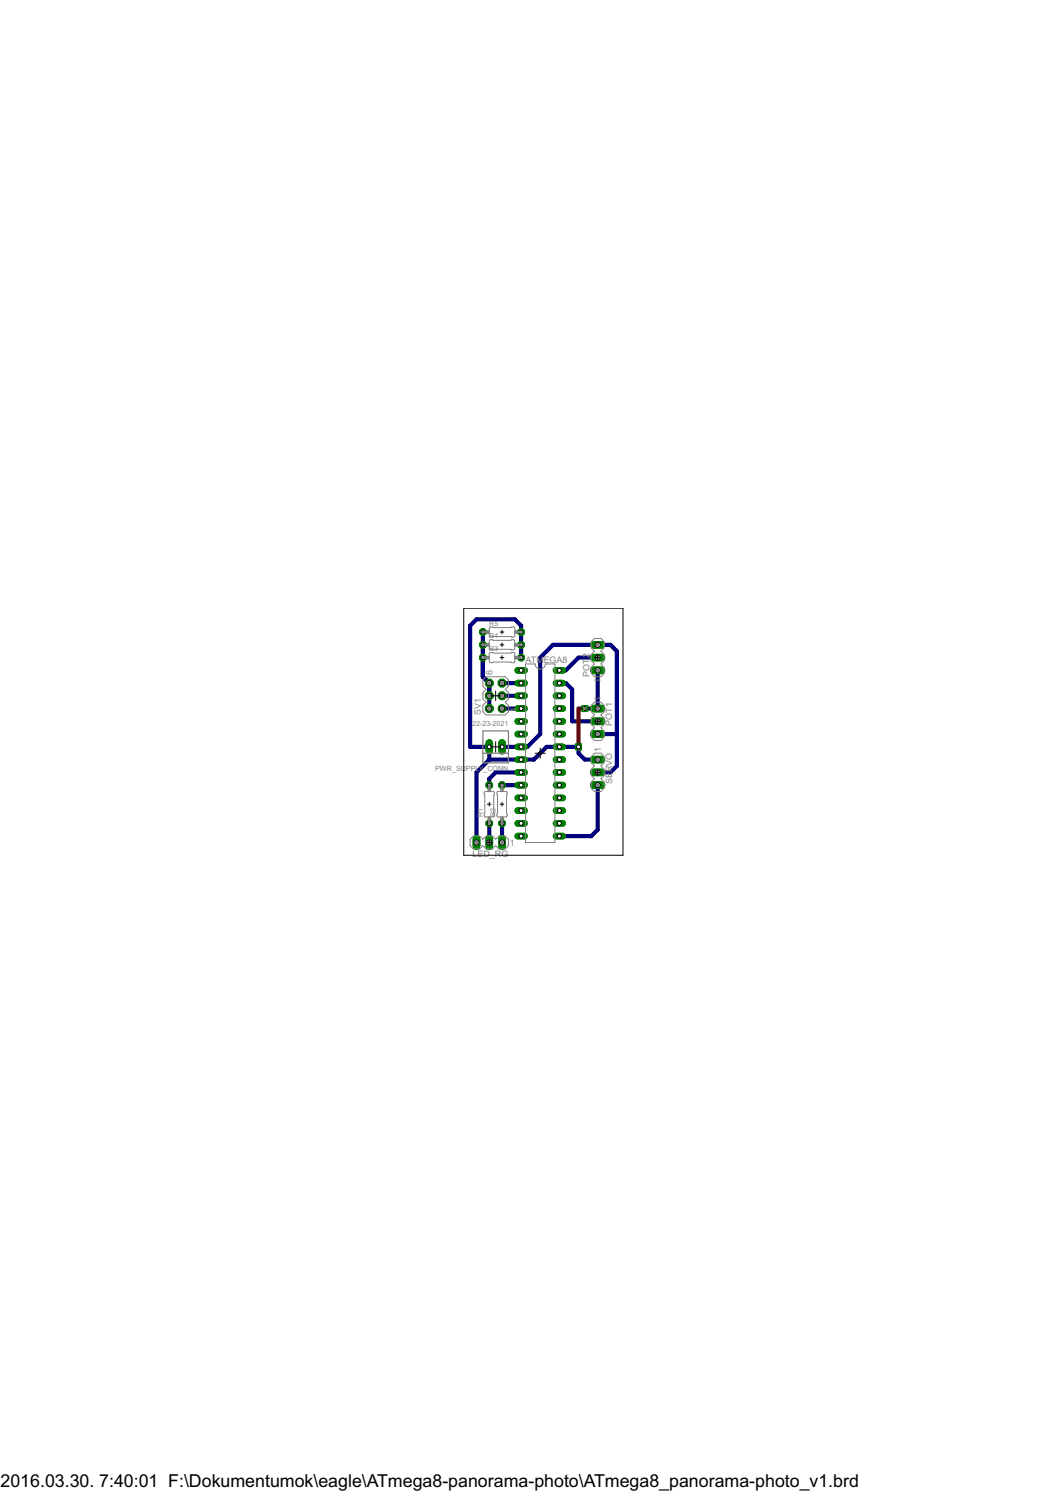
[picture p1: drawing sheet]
<svg xmlns="http://www.w3.org/2000/svg" width="210mm" height="297mm" viewBox="0 0 210 297" stroke-linecap="round" stroke-linejoin="round" font-family="sans-serif">
<defs><g id="words">
<text font-size="4" x=".1" y="295.9">2016.03.30. 7:40:01 F:\Dokumentumok\eagle\ATmega8-panorama-photo\ATmega8_panorama-photo_v1.brd</text>
<g font-size="2" fill="#808080">
<text x="104.6" y="131.8">ATMEGA8</text>
<text x="98" y="134.4" transform="rotate(-90 98 134.4)">6</text>
<text x="117.3" y="134.6" transform="rotate(-90 117.3 134.6)">POT2</text>
<text x="119.5" y="135.9" transform="rotate(-90 119.5 135.9)">1</text>
<text x="95.7" y="142.2" transform="rotate(-90 95.7 142.2)">SV1</text>
<text x="102.8" y="141.6" transform="rotate(-90 102.8 141.6)">1</text>
<text x="119.5" y="139.4" transform="rotate(-90 119.5 139.4)">1</text>
<text x="119.5" y="149.6" transform="rotate(-90 119.5 149.6)">1</text>
<text x="121.8" y="144.4" transform="rotate(-90 121.8 144.4)">POT1</text>
<text x="121.8" y="156" transform="rotate(-90 121.8 156)">SERVO</text>
<text x="94" y="170.5">LED_RG</text>
<text x="101.4" y="168.3">1</text>
</g>
<g font-size="1.6" fill="#808080">
<text x="97.3" y="124.5">R5</text>
<text x="97.3" y="129.5">R3</text>
<text x="97.3" y="127">R4</text>
<text x="93.9" y="144.5">22-23-2021</text>
<text x="86.6" y="153.4">PWR_SU</text>
<text x="92.7" y="153.4">PPLY_CONN</text>
<text x="96" y="162.5" transform="rotate(-90 96 162.5)">R1</text>
<text x="98.6" y="162.5" transform="rotate(-90 98.6 162.5)">R2</text>
</g>
</g></defs>
<g fill="#000080" stroke="#000080" stroke-width=".83">
<path d="M108.8 148.6h2.5z"/>
<path d="M106.2 151.1l2.6-2.5z"/>
<path d="M103.7 151.1h2.5z"/>
<path d="M97.3 151.1h6.4z"/>
<path d="M118.9 133.4v7.6z"/>
<path d="M115.1 148.6v1.3z"/>
<path d="M115.1 149.9l1.3 1.2z"/>
<path d="M116.4 151.1h2.5z"/>
<path d="M111.3 148.6h3.8z"/>
<path d="M116.4 141h2.5z"/>
<path d="M94.8 153.7v13.9z"/>
<path d="M94.8 153.7l2.5-2.6z"/>
<path d="M97.3 148.6v2.5z"/>
<path d="M103.7 128.3v2.5z"/>
<path d="M103.7 125.8v2.5z"/>
<path d="M103.7 124.5v1.3z"/>
<path d="M102.4 123.2l1.3 1.3z"/>
<path d="M94.8 123.2h7.6z"/>
<path d="M94.8 123.2l-1.3 1.3z"/>
<path d="M93.5 124.5v24.1z"/>
<path d="M93.5 148.6h3.8z"/>
<path d="M99.9 148.6h3.8z"/>
<path d="M118.9 146h3.8z"/>
<path d="M122.7 129.6v16.4z"/>
<path d="M121.5 128.3l1.2 1.3z"/>
<path d="M118.9 128.3h2.6z"/>
<path d="M103.7 148.6h1.2z"/>
<path d="M104.9 148.6l2.6-2.6z"/>
<path d="M107.5 130.8v15.2z"/>
<path d="M107.5 130.8l2.5-2.5z"/>
<path d="M110 128.3h8.9z"/>
<path d="M118.9 153.7h2.6z"/>
<path d="M122.7 152.4l-1.2 1.3z"/>
<path d="M122.7 146v6.4z"/>
<path d="M111.3 135.9h1.3z"/>
<path d="M112.6 135.9l1.2 1.3z"/>
<path d="M113.8 137.2v6.3z"/>
<path d="M113.8 143.5h5.1z"/>
<path d="M111.3 133.4h1.3z"/>
<path d="M112.6 133.4l2.5-2.6z"/>
<path d="M115.1 130.8h3.8z"/>
<path d="M118.9 156.2v8.9z"/>
<path d="M118.9 165.1l-1.3 1.2z"/>
<path d="M111.3 166.3h6.3z"/>
<path d="M97.3 154.9v1.3z"/>
<path d="M97.3 154.9l1.3-1.2z"/>
<path d="M98.6 153.7h5.1z"/>
<path d="M99.9 163.8v3.8z"/>
<path d="M97.3 163.8v3.8z"/>
<path d="M99.9 156.2h3.8z"/>
<path d="M96.1 134.6l1.2 1.3z"/>
<path d="M96.1 130.8v3.8z"/>
<path d="M96.1 128.3v6.3z"/>
<path d="M97.3 135.9v2.5z"/>
<path d="M97.3 135.9v5.1z"/>
<path d="M96.1 125.8v8.8z"/>
<path d="M99.9 135.9h3.8z"/>
<path d="M99.9 138.4h3.8z"/>
<path d="M99.9 141h3.8z"/>
</g>
<path d="M103 133.4h1.4z" fill="#008000" stroke="#008000" stroke-width="1.3"/>
<circle cx="103.7" cy="133.4" r=".4" fill="#fff" stroke="#000" stroke-width=".2"/>
<path d="M103 135.9h1.4z" fill="#008000" stroke="#008000" stroke-width="1.3"/>
<circle cx="103.7" cy="135.9" r=".4" fill="#fff" stroke="#000" stroke-width=".2"/>
<path d="M103 148.6h1.4z" fill="#008000" stroke="#008000" stroke-width="1.3"/>
<circle cx="103.7" cy="148.6" r=".4" fill="#fff" stroke="#000" stroke-width=".2"/>
<path d="M103 151.1h1.4z" fill="#008000" stroke="#008000" stroke-width="1.3"/>
<circle cx="103.7" cy="151.1" r=".4" fill="#fff" stroke="#000" stroke-width=".2"/>
<path d="M103 138.4h1.4z" fill="#008000" stroke="#008000" stroke-width="1.3"/>
<circle cx="103.7" cy="138.4" r=".4" fill="#fff" stroke="#000" stroke-width=".2"/>
<path d="M103 141h1.4z" fill="#008000" stroke="#008000" stroke-width="1.3"/>
<circle cx="103.7" cy="141" r=".4" fill="#fff" stroke="#000" stroke-width=".2"/>
<path d="M103 146h1.4z" fill="#008000" stroke="#008000" stroke-width="1.3"/>
<circle cx="103.7" cy="146" r=".4" fill="#fff" stroke="#000" stroke-width=".2"/>
<path d="M103 143.5h1.4z" fill="#008000" stroke="#008000" stroke-width="1.3"/>
<circle cx="103.7" cy="143.5" r=".4" fill="#fff" stroke="#000" stroke-width=".2"/>
<path d="M103 153.7h1.4z" fill="#008000" stroke="#008000" stroke-width="1.3"/>
<circle cx="103.7" cy="153.7" r=".4" fill="#fff" stroke="#000" stroke-width=".2"/>
<path d="M103 156.2h1.4z" fill="#008000" stroke="#008000" stroke-width="1.3"/>
<circle cx="103.7" cy="156.2" r=".4" fill="#fff" stroke="#000" stroke-width=".2"/>
<path d="M103 158.7h1.4z" fill="#008000" stroke="#008000" stroke-width="1.3"/>
<circle cx="103.7" cy="158.7" r=".4" fill="#fff" stroke="#000" stroke-width=".2"/>
<path d="M103 161.3h1.4z" fill="#008000" stroke="#008000" stroke-width="1.3"/>
<circle cx="103.7" cy="161.3" r=".4" fill="#fff" stroke="#000" stroke-width=".2"/>
<path d="M103 163.8h1.4z" fill="#008000" stroke="#008000" stroke-width="1.3"/>
<circle cx="103.7" cy="163.8" r=".4" fill="#fff" stroke="#000" stroke-width=".2"/>
<path d="M103 166.3h1.4z" fill="#008000" stroke="#008000" stroke-width="1.3"/>
<circle cx="103.7" cy="166.3" r=".4" fill="#fff" stroke="#000" stroke-width=".2"/>
<path d="M110.6 166.3h1.4z" fill="#008000" stroke="#008000" stroke-width="1.3"/>
<circle cx="111.3" cy="166.3" r=".4" fill="#fff" stroke="#000" stroke-width=".2"/>
<path d="M110.6 163.8h1.4z" fill="#008000" stroke="#008000" stroke-width="1.3"/>
<circle cx="111.3" cy="163.8" r=".4" fill="#fff" stroke="#000" stroke-width=".2"/>
<path d="M110.6 161.3h1.4z" fill="#008000" stroke="#008000" stroke-width="1.3"/>
<circle cx="111.3" cy="161.3" r=".4" fill="#fff" stroke="#000" stroke-width=".2"/>
<path d="M110.6 158.7h1.4z" fill="#008000" stroke="#008000" stroke-width="1.3"/>
<circle cx="111.3" cy="158.7" r=".4" fill="#fff" stroke="#000" stroke-width=".2"/>
<path d="M110.6 156.2h1.4z" fill="#008000" stroke="#008000" stroke-width="1.3"/>
<circle cx="111.3" cy="156.2" r=".4" fill="#fff" stroke="#000" stroke-width=".2"/>
<path d="M110.6 153.7h1.4z" fill="#008000" stroke="#008000" stroke-width="1.3"/>
<circle cx="111.3" cy="153.7" r=".4" fill="#fff" stroke="#000" stroke-width=".2"/>
<path d="M110.6 151.1h1.4z" fill="#008000" stroke="#008000" stroke-width="1.3"/>
<circle cx="111.3" cy="151.1" r=".4" fill="#fff" stroke="#000" stroke-width=".2"/>
<path d="M110.6 148.6h1.4z" fill="#008000" stroke="#008000" stroke-width="1.3"/>
<circle cx="111.3" cy="148.6" r=".4" fill="#fff" stroke="#000" stroke-width=".2"/>
<path d="M110.6 146h1.4z" fill="#008000" stroke="#008000" stroke-width="1.3"/>
<circle cx="111.3" cy="146" r=".4" fill="#fff" stroke="#000" stroke-width=".2"/>
<path d="M110.6 143.5h1.4z" fill="#008000" stroke="#008000" stroke-width="1.3"/>
<circle cx="111.3" cy="143.5" r=".4" fill="#fff" stroke="#000" stroke-width=".2"/>
<path d="M110.6 141h1.4z" fill="#008000" stroke="#008000" stroke-width="1.3"/>
<circle cx="111.3" cy="141" r=".4" fill="#fff" stroke="#000" stroke-width=".2"/>
<path d="M110.6 138.4h1.4z" fill="#008000" stroke="#008000" stroke-width="1.3"/>
<circle cx="111.3" cy="138.4" r=".4" fill="#fff" stroke="#000" stroke-width=".2"/>
<path d="M110.6 135.9h1.4z" fill="#008000" stroke="#008000" stroke-width="1.3"/>
<circle cx="111.3" cy="135.9" r=".4" fill="#fff" stroke="#000" stroke-width=".2"/>
<path d="M110.6 133.4h1.4z" fill="#008000" stroke="#008000" stroke-width="1.3"/>
<circle cx="111.3" cy="133.4" r=".4" fill="#fff" stroke="#000" stroke-width=".2"/>
<path d="M99.9 147.8v1.6z" fill="#008000" stroke="#008000" stroke-width="1.5"/>
<circle cx="99.9" cy="148.6" r=".51" fill="#fff" stroke="#000" stroke-width=".2"/>
<path d="M97.3 147.8v1.6z" fill="#008000" stroke="#008000" stroke-width="1.5"/>
<circle cx="97.3" cy="148.6" r=".51" fill="#fff" stroke="#000" stroke-width=".2"/>
<path d="M118.2 141h1.5z" fill="#008000" stroke="#008000" stroke-width="1.5"/>
<circle cx="118.9" cy="141" r=".51" fill="#fff" stroke="#000" stroke-width=".2"/>
<path d="M118.2 143.5h1.5z" fill="#008000" stroke="#008000" stroke-width="1.5"/>
<circle cx="118.9" cy="143.5" r=".51" fill="#fff" stroke="#000" stroke-width=".2"/>
<path d="M118.2 146h1.5z" fill="#008000" stroke="#008000" stroke-width="1.5"/>
<circle cx="118.9" cy="146" r=".51" fill="#fff" stroke="#000" stroke-width=".2"/>
<path d="M118.2 133.4h1.5z" fill="#008000" stroke="#008000" stroke-width="1.5"/>
<circle cx="118.9" cy="133.4" r=".51" fill="#fff" stroke="#000" stroke-width=".2"/>
<path d="M118.2 130.8h1.5z" fill="#008000" stroke="#008000" stroke-width="1.5"/>
<circle cx="118.9" cy="130.8" r=".51" fill="#fff" stroke="#000" stroke-width=".2"/>
<path d="M118.2 128.3h1.5z" fill="#008000" stroke="#008000" stroke-width="1.5"/>
<circle cx="118.9" cy="128.3" r=".51" fill="#fff" stroke="#000" stroke-width=".2"/>
<path d="M118.2 151.1h1.5z" fill="#008000" stroke="#008000" stroke-width="1.5"/>
<circle cx="118.9" cy="151.1" r=".51" fill="#fff" stroke="#000" stroke-width=".2"/>
<path d="M118.2 153.7h1.5z" fill="#008000" stroke="#008000" stroke-width="1.5"/>
<circle cx="118.9" cy="153.7" r=".51" fill="#fff" stroke="#000" stroke-width=".2"/>
<path d="M118.2 156.2h1.5z" fill="#008000" stroke="#008000" stroke-width="1.5"/>
<circle cx="118.9" cy="156.2" r=".51" fill="#fff" stroke="#000" stroke-width=".2"/>
<path d="M99.9 166.9v1.5z" fill="#008000" stroke="#008000" stroke-width="1.5"/>
<circle cx="99.9" cy="167.6" r=".51" fill="#fff" stroke="#000" stroke-width=".2"/>
<path d="M97.3 166.9v1.5z" fill="#008000" stroke="#008000" stroke-width="1.5"/>
<circle cx="97.3" cy="167.6" r=".51" fill="#fff" stroke="#000" stroke-width=".2"/>
<path d="M94.8 166.9v1.5z" fill="#008000" stroke="#008000" stroke-width="1.5"/>
<circle cx="94.8" cy="167.6" r=".51" fill="#fff" stroke="#000" stroke-width=".2"/>
<circle cx="97.3" cy="163.8" r=".71" fill="#008000" stroke="#008000" stroke-width=".2"/>
<circle cx="97.3" cy="163.8" r=".4" fill="#fff" stroke="#000" stroke-width=".2"/>
<circle cx="97.3" cy="156.2" r=".71" fill="#008000" stroke="#008000" stroke-width=".2"/>
<circle cx="97.3" cy="156.2" r=".4" fill="#fff" stroke="#000" stroke-width=".2"/>
<circle cx="99.9" cy="163.8" r=".71" fill="#008000" stroke="#008000" stroke-width=".2"/>
<circle cx="99.9" cy="163.8" r=".4" fill="#fff" stroke="#000" stroke-width=".2"/>
<circle cx="99.9" cy="156.2" r=".71" fill="#008000" stroke="#008000" stroke-width=".2"/>
<circle cx="99.9" cy="156.2" r=".4" fill="#fff" stroke="#000" stroke-width=".2"/>
<circle cx="96.1" cy="130.8" r=".71" fill="#008000" stroke="#008000" stroke-width=".2"/>
<circle cx="96.1" cy="130.8" r=".4" fill="#fff" stroke="#000" stroke-width=".2"/>
<circle cx="103.7" cy="130.8" r=".71" fill="#008000" stroke="#008000" stroke-width=".2"/>
<circle cx="103.7" cy="130.8" r=".4" fill="#fff" stroke="#000" stroke-width=".2"/>
<circle cx="99.9" cy="141" r=".76" fill="#008000" stroke="#008000" stroke-width=".2"/>
<circle cx="99.9" cy="141" r=".51" fill="#fff" stroke="#000" stroke-width=".2"/>
<circle cx="99.9" cy="138.4" r=".83" fill="#008000" stroke="#008000" stroke-width=".2"/>
<circle cx="99.9" cy="138.4" r=".51" fill="#fff" stroke="#000" stroke-width=".2"/>
<circle cx="99.9" cy="135.9" r=".83" fill="#008000" stroke="#008000" stroke-width=".2"/>
<circle cx="99.9" cy="135.9" r=".51" fill="#fff" stroke="#000" stroke-width=".2"/>
<circle cx="97.3" cy="141" r=".83" fill="#008000" stroke="#008000" stroke-width=".2"/>
<circle cx="97.3" cy="141" r=".51" fill="#fff" stroke="#000" stroke-width=".2"/>
<circle cx="97.3" cy="138.4" r=".83" fill="#008000" stroke="#008000" stroke-width=".2"/>
<circle cx="97.3" cy="138.4" r=".51" fill="#fff" stroke="#000" stroke-width=".2"/>
<circle cx="97.3" cy="135.9" r=".83" fill="#008000" stroke="#008000" stroke-width=".2"/>
<circle cx="97.3" cy="135.9" r=".51" fill="#fff" stroke="#000" stroke-width=".2"/>
<circle cx="96.1" cy="128.3" r=".71" fill="#008000" stroke="#008000" stroke-width=".2"/>
<circle cx="96.1" cy="128.3" r=".4" fill="#fff" stroke="#000" stroke-width=".2"/>
<circle cx="103.7" cy="128.3" r=".71" fill="#008000" stroke="#008000" stroke-width=".2"/>
<circle cx="103.7" cy="128.3" r=".4" fill="#fff" stroke="#000" stroke-width=".2"/>
<circle cx="96.1" cy="125.8" r=".71" fill="#008000" stroke="#008000" stroke-width=".2"/>
<circle cx="96.1" cy="125.8" r=".4" fill="#fff" stroke="#000" stroke-width=".2"/>
<circle cx="103.7" cy="125.8" r=".71" fill="#008000" stroke="#008000" stroke-width=".2"/>
<circle cx="103.7" cy="125.8" r=".4" fill="#fff" stroke="#000" stroke-width=".2"/>
<path d="M114.5 148h1.2v1.2h-1.2z" fill="#008000" stroke="#008000" stroke-width=".2"/>
<circle cx="115.1" cy="148.6" r=".4" fill="#fff" stroke="#000" stroke-width=".2"/>
<path d="M96.8 148h1.1v1.2h-1.1z" fill="#008000" stroke="#008000" stroke-width=".2"/>
<circle cx="97.3" cy="148.6" r=".4" fill="#fff" stroke="#000" stroke-width=".2"/>
<path d="M99.3 148h1.2v1.2h-1.2z" fill="#008000" stroke="#008000" stroke-width=".2"/>
<circle cx="99.9" cy="148.6" r=".4" fill="#fff" stroke="#000" stroke-width=".2"/>
<path d="M115.8 140.4h1.2v1.2h-1.2z" fill="#008000" stroke="#008000" stroke-width=".2"/>
<circle cx="116.4" cy="141" r=".4" fill="#fff" stroke="#000" stroke-width=".2"/>
<g fill="#800000" stroke="#800000" stroke-width=".83">
<path d="M115.1 141v7.6z"/>
<path d="M115.1 141h1.3z"/>
</g>
<path d="M103 133.4h1.4z" fill="#008000" stroke="#008000" stroke-width="1.3"/>
<circle cx="103.7" cy="133.4" r=".4" fill="#fff" stroke="#000" stroke-width=".2"/>
<path d="M103 135.9h1.4z" fill="#008000" stroke="#008000" stroke-width="1.3"/>
<circle cx="103.7" cy="135.9" r=".4" fill="#fff" stroke="#000" stroke-width=".2"/>
<path d="M103 148.6h1.4z" fill="#008000" stroke="#008000" stroke-width="1.3"/>
<circle cx="103.7" cy="148.6" r=".4" fill="#fff" stroke="#000" stroke-width=".2"/>
<path d="M103 151.1h1.4z" fill="#008000" stroke="#008000" stroke-width="1.3"/>
<circle cx="103.7" cy="151.1" r=".4" fill="#fff" stroke="#000" stroke-width=".2"/>
<path d="M103 138.4h1.4z" fill="#008000" stroke="#008000" stroke-width="1.3"/>
<circle cx="103.7" cy="138.4" r=".4" fill="#fff" stroke="#000" stroke-width=".2"/>
<path d="M103 141h1.4z" fill="#008000" stroke="#008000" stroke-width="1.3"/>
<circle cx="103.7" cy="141" r=".4" fill="#fff" stroke="#000" stroke-width=".2"/>
<path d="M103 146h1.4z" fill="#008000" stroke="#008000" stroke-width="1.3"/>
<circle cx="103.7" cy="146" r=".4" fill="#fff" stroke="#000" stroke-width=".2"/>
<path d="M103 143.5h1.4z" fill="#008000" stroke="#008000" stroke-width="1.3"/>
<circle cx="103.7" cy="143.5" r=".4" fill="#fff" stroke="#000" stroke-width=".2"/>
<path d="M103 153.7h1.4z" fill="#008000" stroke="#008000" stroke-width="1.3"/>
<circle cx="103.7" cy="153.7" r=".4" fill="#fff" stroke="#000" stroke-width=".2"/>
<path d="M103 156.2h1.4z" fill="#008000" stroke="#008000" stroke-width="1.3"/>
<circle cx="103.7" cy="156.2" r=".4" fill="#fff" stroke="#000" stroke-width=".2"/>
<path d="M103 158.7h1.4z" fill="#008000" stroke="#008000" stroke-width="1.3"/>
<circle cx="103.7" cy="158.7" r=".4" fill="#fff" stroke="#000" stroke-width=".2"/>
<path d="M103 161.3h1.4z" fill="#008000" stroke="#008000" stroke-width="1.3"/>
<circle cx="103.7" cy="161.3" r=".4" fill="#fff" stroke="#000" stroke-width=".2"/>
<path d="M103 163.8h1.4z" fill="#008000" stroke="#008000" stroke-width="1.3"/>
<circle cx="103.7" cy="163.8" r=".4" fill="#fff" stroke="#000" stroke-width=".2"/>
<path d="M103 166.3h1.4z" fill="#008000" stroke="#008000" stroke-width="1.3"/>
<circle cx="103.7" cy="166.3" r=".4" fill="#fff" stroke="#000" stroke-width=".2"/>
<path d="M110.6 166.3h1.4z" fill="#008000" stroke="#008000" stroke-width="1.3"/>
<circle cx="111.3" cy="166.3" r=".4" fill="#fff" stroke="#000" stroke-width=".2"/>
<path d="M110.6 163.8h1.4z" fill="#008000" stroke="#008000" stroke-width="1.3"/>
<circle cx="111.3" cy="163.8" r=".4" fill="#fff" stroke="#000" stroke-width=".2"/>
<path d="M110.6 161.3h1.4z" fill="#008000" stroke="#008000" stroke-width="1.3"/>
<circle cx="111.3" cy="161.3" r=".4" fill="#fff" stroke="#000" stroke-width=".2"/>
<path d="M110.6 158.7h1.4z" fill="#008000" stroke="#008000" stroke-width="1.3"/>
<circle cx="111.3" cy="158.7" r=".4" fill="#fff" stroke="#000" stroke-width=".2"/>
<path d="M110.6 156.2h1.4z" fill="#008000" stroke="#008000" stroke-width="1.3"/>
<circle cx="111.3" cy="156.2" r=".4" fill="#fff" stroke="#000" stroke-width=".2"/>
<path d="M110.6 153.7h1.4z" fill="#008000" stroke="#008000" stroke-width="1.3"/>
<circle cx="111.3" cy="153.7" r=".4" fill="#fff" stroke="#000" stroke-width=".2"/>
<path d="M110.6 151.1h1.4z" fill="#008000" stroke="#008000" stroke-width="1.3"/>
<circle cx="111.3" cy="151.1" r=".4" fill="#fff" stroke="#000" stroke-width=".2"/>
<path d="M110.6 148.6h1.4z" fill="#008000" stroke="#008000" stroke-width="1.3"/>
<circle cx="111.3" cy="148.6" r=".4" fill="#fff" stroke="#000" stroke-width=".2"/>
<path d="M110.6 146h1.4z" fill="#008000" stroke="#008000" stroke-width="1.3"/>
<circle cx="111.3" cy="146" r=".4" fill="#fff" stroke="#000" stroke-width=".2"/>
<path d="M110.6 143.5h1.4z" fill="#008000" stroke="#008000" stroke-width="1.3"/>
<circle cx="111.3" cy="143.5" r=".4" fill="#fff" stroke="#000" stroke-width=".2"/>
<path d="M110.6 141h1.4z" fill="#008000" stroke="#008000" stroke-width="1.3"/>
<circle cx="111.3" cy="141" r=".4" fill="#fff" stroke="#000" stroke-width=".2"/>
<path d="M110.6 138.4h1.4z" fill="#008000" stroke="#008000" stroke-width="1.3"/>
<circle cx="111.3" cy="138.4" r=".4" fill="#fff" stroke="#000" stroke-width=".2"/>
<path d="M110.6 135.9h1.4z" fill="#008000" stroke="#008000" stroke-width="1.3"/>
<circle cx="111.3" cy="135.9" r=".4" fill="#fff" stroke="#000" stroke-width=".2"/>
<path d="M110.6 133.4h1.4z" fill="#008000" stroke="#008000" stroke-width="1.3"/>
<circle cx="111.3" cy="133.4" r=".4" fill="#fff" stroke="#000" stroke-width=".2"/>
<path d="M99.9 147.8v1.6z" fill="#008000" stroke="#008000" stroke-width="1.5"/>
<circle cx="99.9" cy="148.6" r=".51" fill="#fff" stroke="#000" stroke-width=".2"/>
<path d="M97.3 147.8v1.6z" fill="#008000" stroke="#008000" stroke-width="1.5"/>
<circle cx="97.3" cy="148.6" r=".51" fill="#fff" stroke="#000" stroke-width=".2"/>
<path d="M118.2 141h1.5z" fill="#008000" stroke="#008000" stroke-width="1.5"/>
<circle cx="118.9" cy="141" r=".51" fill="#fff" stroke="#000" stroke-width=".2"/>
<path d="M118.2 143.5h1.5z" fill="#008000" stroke="#008000" stroke-width="1.5"/>
<circle cx="118.9" cy="143.5" r=".51" fill="#fff" stroke="#000" stroke-width=".2"/>
<path d="M118.2 146h1.5z" fill="#008000" stroke="#008000" stroke-width="1.5"/>
<circle cx="118.9" cy="146" r=".51" fill="#fff" stroke="#000" stroke-width=".2"/>
<path d="M118.2 133.4h1.5z" fill="#008000" stroke="#008000" stroke-width="1.5"/>
<circle cx="118.9" cy="133.4" r=".51" fill="#fff" stroke="#000" stroke-width=".2"/>
<path d="M118.2 130.8h1.5z" fill="#008000" stroke="#008000" stroke-width="1.5"/>
<circle cx="118.9" cy="130.8" r=".51" fill="#fff" stroke="#000" stroke-width=".2"/>
<path d="M118.2 128.3h1.5z" fill="#008000" stroke="#008000" stroke-width="1.5"/>
<circle cx="118.9" cy="128.3" r=".51" fill="#fff" stroke="#000" stroke-width=".2"/>
<path d="M118.2 151.1h1.5z" fill="#008000" stroke="#008000" stroke-width="1.5"/>
<circle cx="118.9" cy="151.1" r=".51" fill="#fff" stroke="#000" stroke-width=".2"/>
<path d="M118.2 153.7h1.5z" fill="#008000" stroke="#008000" stroke-width="1.5"/>
<circle cx="118.9" cy="153.7" r=".51" fill="#fff" stroke="#000" stroke-width=".2"/>
<path d="M118.2 156.2h1.5z" fill="#008000" stroke="#008000" stroke-width="1.5"/>
<circle cx="118.9" cy="156.2" r=".51" fill="#fff" stroke="#000" stroke-width=".2"/>
<path d="M99.9 166.9v1.5z" fill="#008000" stroke="#008000" stroke-width="1.5"/>
<circle cx="99.9" cy="167.6" r=".51" fill="#fff" stroke="#000" stroke-width=".2"/>
<path d="M97.3 166.9v1.5z" fill="#008000" stroke="#008000" stroke-width="1.5"/>
<circle cx="97.3" cy="167.6" r=".51" fill="#fff" stroke="#000" stroke-width=".2"/>
<path d="M94.8 166.9v1.5z" fill="#008000" stroke="#008000" stroke-width="1.5"/>
<circle cx="94.8" cy="167.6" r=".51" fill="#fff" stroke="#000" stroke-width=".2"/>
<circle cx="97.3" cy="163.8" r=".71" fill="#008000" stroke="#008000" stroke-width=".2"/>
<circle cx="97.3" cy="163.8" r=".4" fill="#fff" stroke="#000" stroke-width=".2"/>
<circle cx="97.3" cy="156.2" r=".71" fill="#008000" stroke="#008000" stroke-width=".2"/>
<circle cx="97.3" cy="156.2" r=".4" fill="#fff" stroke="#000" stroke-width=".2"/>
<circle cx="99.9" cy="163.8" r=".71" fill="#008000" stroke="#008000" stroke-width=".2"/>
<circle cx="99.9" cy="163.8" r=".4" fill="#fff" stroke="#000" stroke-width=".2"/>
<circle cx="99.9" cy="156.2" r=".71" fill="#008000" stroke="#008000" stroke-width=".2"/>
<circle cx="99.9" cy="156.2" r=".4" fill="#fff" stroke="#000" stroke-width=".2"/>
<circle cx="96.1" cy="130.8" r=".71" fill="#008000" stroke="#008000" stroke-width=".2"/>
<circle cx="96.1" cy="130.8" r=".4" fill="#fff" stroke="#000" stroke-width=".2"/>
<circle cx="103.7" cy="130.8" r=".71" fill="#008000" stroke="#008000" stroke-width=".2"/>
<circle cx="103.7" cy="130.8" r=".4" fill="#fff" stroke="#000" stroke-width=".2"/>
<circle cx="99.9" cy="141" r=".76" fill="#008000" stroke="#008000" stroke-width=".2"/>
<circle cx="99.9" cy="141" r=".51" fill="#fff" stroke="#000" stroke-width=".2"/>
<circle cx="99.9" cy="138.4" r=".83" fill="#008000" stroke="#008000" stroke-width=".2"/>
<circle cx="99.9" cy="138.4" r=".51" fill="#fff" stroke="#000" stroke-width=".2"/>
<circle cx="99.9" cy="135.9" r=".83" fill="#008000" stroke="#008000" stroke-width=".2"/>
<circle cx="99.9" cy="135.9" r=".51" fill="#fff" stroke="#000" stroke-width=".2"/>
<circle cx="97.3" cy="141" r=".83" fill="#008000" stroke="#008000" stroke-width=".2"/>
<circle cx="97.3" cy="141" r=".51" fill="#fff" stroke="#000" stroke-width=".2"/>
<circle cx="97.3" cy="138.4" r=".83" fill="#008000" stroke="#008000" stroke-width=".2"/>
<circle cx="97.3" cy="138.4" r=".51" fill="#fff" stroke="#000" stroke-width=".2"/>
<circle cx="97.3" cy="135.9" r=".83" fill="#008000" stroke="#008000" stroke-width=".2"/>
<circle cx="97.3" cy="135.9" r=".51" fill="#fff" stroke="#000" stroke-width=".2"/>
<circle cx="96.1" cy="128.3" r=".71" fill="#008000" stroke="#008000" stroke-width=".2"/>
<circle cx="96.1" cy="128.3" r=".4" fill="#fff" stroke="#000" stroke-width=".2"/>
<circle cx="103.7" cy="128.3" r=".71" fill="#008000" stroke="#008000" stroke-width=".2"/>
<circle cx="103.7" cy="128.3" r=".4" fill="#fff" stroke="#000" stroke-width=".2"/>
<circle cx="96.1" cy="125.8" r=".71" fill="#008000" stroke="#008000" stroke-width=".2"/>
<circle cx="96.1" cy="125.8" r=".4" fill="#fff" stroke="#000" stroke-width=".2"/>
<circle cx="103.7" cy="125.8" r=".71" fill="#008000" stroke="#008000" stroke-width=".2"/>
<circle cx="103.7" cy="125.8" r=".4" fill="#fff" stroke="#000" stroke-width=".2"/>
<path d="M114.5 148h1.2v1.2h-1.2z" fill="#008000" stroke="#008000" stroke-width=".2"/>
<circle cx="115.1" cy="148.6" r=".4" fill="#fff" stroke="#000" stroke-width=".2"/>
<path d="M96.8 148h1.1v1.2h-1.1z" fill="#008000" stroke="#008000" stroke-width=".2"/>
<circle cx="97.3" cy="148.6" r=".4" fill="#fff" stroke="#000" stroke-width=".2"/>
<path d="M99.3 148h1.2v1.2h-1.2z" fill="#008000" stroke="#008000" stroke-width=".2"/>
<circle cx="99.9" cy="148.6" r=".4" fill="#fff" stroke="#000" stroke-width=".2"/>
<path d="M115.8 140.4h1.2v1.2h-1.2z" fill="#008000" stroke="#008000" stroke-width=".2"/>
<circle cx="116.4" cy="141" r=".4" fill="#fff" stroke="#000" stroke-width=".2"/>
<g fill="#808080" stroke="#808080" stroke-width=".2">
<path d="M110.4 132.1v35.5z"/>
<path d="M104.6 132.1v35.5z"/>
<path d="M104.6 167.6h5.8z"/>
<path d="M108.5 132.1h1.9z"/>
<path d="M104.6 132.1h1.9z"/>
<path d="M120.2 140.3v1.3z"/>
<path d="M120.2 141.6l-.7 .6z"/>
<path d="M117.6 141.6l.7 .6z"/>
<path d="M119.5 142.2l.7 .7z"/>
<path d="M120.2 142.9v1.2z"/>
<path d="M120.2 144.1l-.7 .7z"/>
<path d="M117.6 144.1l.7 .7z"/>
<path d="M117.6 142.9v1.2z"/>
<path d="M117.6 142.9l.7-.7z"/>
<path d="M118.3 139.7h1.2z"/>
<path d="M119.5 139.7l.7 .6z"/>
<path d="M118.3 139.7l-.7 .6z"/>
<path d="M117.6 140.3v1.3z"/>
<path d="M119.5 144.8l.7 .6z"/>
<path d="M120.2 145.4v1.3z"/>
<path d="M120.2 146.7l-.7 .6z"/>
<path d="M117.6 146.7l.7 .6z"/>
<path d="M117.6 145.4v1.3z"/>
<path d="M117.6 145.4l.7-.6z"/>
<path d="M118.3 147.3h1.2z"/>
<path d="M117.6 132.7v1.3z"/>
<path d="M117.6 132.7l.7-.6z"/>
<path d="M119.5 132.1l.7 .6z"/>
<path d="M117.6 131.5l.7 .6z"/>
<path d="M117.6 130.2v1.3z"/>
<path d="M117.6 130.2l.7-.6z"/>
<path d="M119.5 129.6l.7 .6z"/>
<path d="M120.2 130.2v1.3z"/>
<path d="M120.2 131.5l-.7 .6z"/>
<path d="M118.3 134.6h1.2z"/>
<path d="M117.6 134l.7 .6z"/>
<path d="M119.5 134.6l.7-.6z"/>
<path d="M120.2 132.7v1.3z"/>
<path d="M117.6 128.9l.7 .7z"/>
<path d="M117.6 127.7v1.2z"/>
<path d="M117.6 127.7l.7-.7z"/>
<path d="M119.5 127l.7 .7z"/>
<path d="M120.2 127.7v1.2z"/>
<path d="M120.2 128.9l-.7 .7z"/>
<path d="M118.3 127h1.2z"/>
<path d="M120.2 150.5v1.3z"/>
<path d="M120.2 151.8l-.7 .6z"/>
<path d="M117.6 151.8l.7 .6z"/>
<path d="M119.5 152.4l.7 .6z"/>
<path d="M120.2 153v1.3z"/>
<path d="M120.2 154.3l-.7 .6z"/>
<path d="M117.6 154.3l.7 .6z"/>
<path d="M117.6 153v1.3z"/>
<path d="M117.6 153l.7-.6z"/>
<path d="M118.3 149.9h1.2z"/>
<path d="M119.5 149.9l.7 .6z"/>
<path d="M118.3 149.9l-.7 .6z"/>
<path d="M117.6 150.5v1.3z"/>
<path d="M119.5 154.9l.7 .7z"/>
<path d="M120.2 155.6v1.2z"/>
<path d="M120.2 156.8l-.7 .7z"/>
<path d="M117.6 156.8l.7 .7z"/>
<path d="M117.6 155.6v1.2z"/>
<path d="M117.6 155.6l.7-.7z"/>
<path d="M118.3 157.5h1.2z"/>
<path d="M99.3 168.9h1.2z"/>
<path d="M98.6 168.3l.7 .6z"/>
<path d="M98.6 167l.7-.7z"/>
<path d="M98.6 168.3l-.6 .6z"/>
<path d="M96.7 168.9h1.3z"/>
<path d="M96.1 168.3l.6 .6z"/>
<path d="M96.1 167l.6-.7z"/>
<path d="M96.7 166.3h1.3z"/>
<path d="M98 166.3l.6 .7z"/>
<path d="M101.2 167v1.3z"/>
<path d="M100.5 168.9l.7-.6z"/>
<path d="M100.5 166.3l.7 .7z"/>
<path d="M99.3 166.3h1.2z"/>
<path d="M96.1 168.3l-.7 .6z"/>
<path d="M94.2 168.9h1.2z"/>
<path d="M93.5 168.3l.7 .6z"/>
<path d="M93.5 167l.7-.7z"/>
<path d="M94.2 166.3h1.2z"/>
<path d="M95.4 166.3l.7 .7z"/>
<path d="M93.5 167v1.3z"/>
<path d="M96.6 162.5h1.5z"/>
<path d="M96.3 161.9v.4z"/>
<path d="M96.5 161.8l-.2 .1z"/>
<path d="M98.4 161.9v.4z"/>
<path d="M98.2 161.8l.2 .1z"/>
<path d="M96.3 158.1l.2 .1z"/>
<path d="M96.5 158.2v3.6z"/>
<path d="M98.2 158.2l.2-.1z"/>
<path d="M98.2 158.2v3.6z"/>
<path d="M96.3 157.7v.4z"/>
<path d="M98.4 157.7v.4z"/>
<path d="M96.6 157.5h1.5z"/>
<path d="M99.1 162.5h1.5z"/>
<path d="M98.9 161.9v.4z"/>
<path d="M99 161.8l-.1 .1z"/>
<path d="M100.9 161.9v.4z"/>
<path d="M100.8 161.8l.1 .1z"/>
<path d="M98.9 158.1l.1 .1z"/>
<path d="M99 158.2v3.6z"/>
<path d="M100.8 158.2l.1-.1z"/>
<path d="M100.8 158.2v3.6z"/>
<path d="M98.9 157.7v.4z"/>
<path d="M100.9 157.7v.4z"/>
<path d="M99.1 157.5h1.5z"/>
<path d="M97.3 130.1v1.5z"/>
<path d="M97.6 129.8h.4z"/>
<path d="M98 129.8l.1 .1z"/>
<path d="M97.6 131.8h.4z"/>
<path d="M98 131.8l.1-.1z"/>
<path d="M101.7 129.9l.1-.1z"/>
<path d="M98.1 129.9h3.6z"/>
<path d="M101.7 131.7l.1 .1z"/>
<path d="M98.1 131.7h3.6z"/>
<path d="M101.8 129.8h.4z"/>
<path d="M101.8 131.8h.4z"/>
<path d="M102.4 130.1v1.5z"/>
<path d="M96.1 140.3v1.3z"/>
<path d="M96.1 140.3l.6-.6z"/>
<path d="M96.1 139.1l.6 .6z"/>
<path d="M96.1 137.8v1.3z"/>
<path d="M96.1 137.8l.6-.6z"/>
<path d="M96.1 141.6l.6 .6z"/>
<path d="M96.1 136.5l.6 .7z"/>
<path d="M96.1 135.3v1.2z"/>
<path d="M96.1 135.3l.6-.7z"/>
<path d="M96.7 134.6h3.8z"/>
<path d="M100.5 139.7l.7 .6z"/>
<path d="M100.5 137.2l.7 .6z"/>
<path d="M101.2 137.8v1.3z"/>
<path d="M101.2 139.1l-.7 .6z"/>
<path d="M96.7 142.2h3.8z"/>
<path d="M100.5 142.2l.7-.6z"/>
<path d="M101.2 140.3v1.3z"/>
<path d="M100.5 134.6l.7 .7z"/>
<path d="M101.2 135.3v1.2z"/>
<path d="M100.5 137.2l.7-.7z"/>
<path d="M97.3 127.5v1.6z"/>
<path d="M97.6 127.3h.4z"/>
<path d="M98 127.3l.1 .1z"/>
<path d="M97.6 129.3h.4z"/>
<path d="M98 129.3l.1-.1z"/>
<path d="M101.7 127.4l.1-.1z"/>
<path d="M98.1 127.4h3.6z"/>
<path d="M101.7 129.2l.1 .1z"/>
<path d="M98.1 129.2h3.6z"/>
<path d="M101.8 127.3h.4z"/>
<path d="M101.8 129.3h.4z"/>
<path d="M102.4 127.5v1.6z"/>
<path d="M97.3 125v1.5z"/>
<path d="M97.6 124.7h.4z"/>
<path d="M98 124.7l.1 .2z"/>
<path d="M97.6 126.8h.4z"/>
<path d="M98.1 126.6l-.1 .2z"/>
<path d="M101.7 124.9l.1-.2z"/>
<path d="M98.1 124.9h3.6z"/>
<path d="M101.7 126.6l.1 .2z"/>
<path d="M98.1 126.6h3.6z"/>
<path d="M101.8 124.7h.4z"/>
<path d="M101.8 126.8h.4z"/>
<path d="M102.4 125v1.5z"/>
</g>
<g fill="none" stroke="#808080" stroke-width=".2">
<path d="M97.3 131.6l.3 .2M97.3 129.1l.3 .2M97.3 126.5l.3 .3M97.6 129.8l-.3 .3M97.6 127.3l-.3 .2M97.6 124.7l-.3 .3M102.2 129.8l.2 .3M102.2 127.3l.2 .2M102.2 124.7l.2 .3M102.4 131.6l-.2 .2M102.4 129.1l-.2 .2M102.4 126.5l-.2 .3"/>
<path d="M106.5 132.1a1.02 1.02 0 0 0 1 1 1.02 1.02 0 0 0 1-1M96.6 157.5l-.3 .2M98.1 157.5l.3 .2M99.1 157.5l-.2 .2M100.6 157.5l.3 .2M96.3 162.3l.3 .2M98.4 162.3l-.3 .2M98.9 162.3l.2 .2M100.9 162.3l-.3 .2"/>
</g>
<g fill="#808080" stroke="#808080" stroke-width=".25">
<path d="M96.1 151.8h5.1z"/>
<path d="M96.1 149.9v1.9z"/>
<path d="M96.1 145.4v4.5z"/>
<path d="M96.1 145.4h5.1z"/>
<path d="M101.2 145.4v4.5z"/>
<path d="M101.2 149.9v1.9z"/>
<path d="M96.1 149.9h5.1z"/>
</g>
<g fill="#808080" stroke="#808080" stroke-width=".2">
<path d="M97.1 157.1h.5v.4h-.5z"/>
<path d="M97.1 162.5h.5v.4h-.5z"/>
<path d="M99.6 157.1h.5v.4h-.5z"/>
<path d="M99.6 162.5h.5v.4h-.5z"/>
<path d="M102.4 130.6h.4v.5h-.4z"/>
<path d="M97 130.6h.3v.5h-.3z"/>
<path d="M102.4 128h.4v.5h-.4z"/>
<path d="M97 128h.3v.5h-.3z"/>
<path d="M102.4 125.5h.4v.5h-.4z"/>
<path d="M97 125.5h.3v.5h-.3z"/>
<path d="M118.7 143.3h.5v.5h-.5z"/>
<path d="M118.7 140.7h.5v.5h-.5z"/>
<path d="M118.7 145.8h.5v.5h-.5z"/>
<path d="M118.7 130.6h.5v.5h-.5z"/>
<path d="M118.7 133.1h.5v.5h-.5z"/>
<path d="M118.7 128h.5v.5h-.5z"/>
<path d="M118.7 153.4h.5v.5h-.5z"/>
<path d="M118.7 150.9h.5v.5h-.5z"/>
<path d="M118.7 156h.5v.5h-.5z"/>
<path d="M97.1 167.4h.5v.5h-.5z"/>
<path d="M99.6 167.4h.5v.5h-.5z"/>
<path d="M94.6 167.4h.5v.5h-.5z"/>
<path d="M99.6 138.2h.5v.5h-.5z"/>
<path d="M99.6 140.7h.5v.5h-.5z"/>
<path d="M99.6 135.7h.5v.5h-.5z"/>
<path d="M97.1 140.7h.5v.5h-.5z"/>
<path d="M97.1 138.2h.5v.5h-.5z"/>
<path d="M97.1 135.7h.5v.5h-.5z"/>
</g>
<g fill="#808080" stroke="#808080" stroke-width=".51">
<path d="M97.3 156.2v.9z"/>
<path d="M97.3 162.9v.9z"/>
<path d="M99.9 156.2v.9z"/>
<path d="M99.9 162.9v.9z"/>
<path d="M102.8 130.8h.9z"/>
<path d="M96.1 130.8h.9z"/>
<path d="M102.8 128.3h.9z"/>
<path d="M96.1 128.3h.9z"/>
<path d="M102.8 125.8h.9z"/>
<path d="M96.1 125.8h.9z"/>
</g>
<g fill="#000" stroke="#000" stroke-width=".2">
<path d="M92.3 121v49.2zM97.7 138.4h1.8zM98.6 137.5v1.9zM99.5 130.8h.7zM99.5 128.3h.7zM99.5 125.8h.7zM99.9 130.5v.7zM99.9 127.9v.8zM99.9 125.4v.7zM118.4 130.8h1zM118.9 130.3v1.1zM92.3 121h31.7z"/>
<path d="M97 160h.7zM97.6 148.6h2zM98.6 147.6v2zM99.5 160h.7zM106.5 149.9h2zM107.5 148.8v2.1zM118.4 143.5h1zM118.4 153.7h1zM118.9 143v1.1zM118.9 153.1v1.1zM92.3 170.2h31.7zM96.8 167.6h1.1z"/>
<path d="M97.3 167.1v1.1zM97.3 159.6v.8zM99.9 159.6v.8zM124 121v49.2z"/>
</g>
<g fill="#808000" stroke="#808000" stroke-width=".21">
<path d="M115.9 141.5l1-1z"/>
<path d="M115.9 140.5l1 1z"/>
</g>
<use href="#words"/>
</svg>
